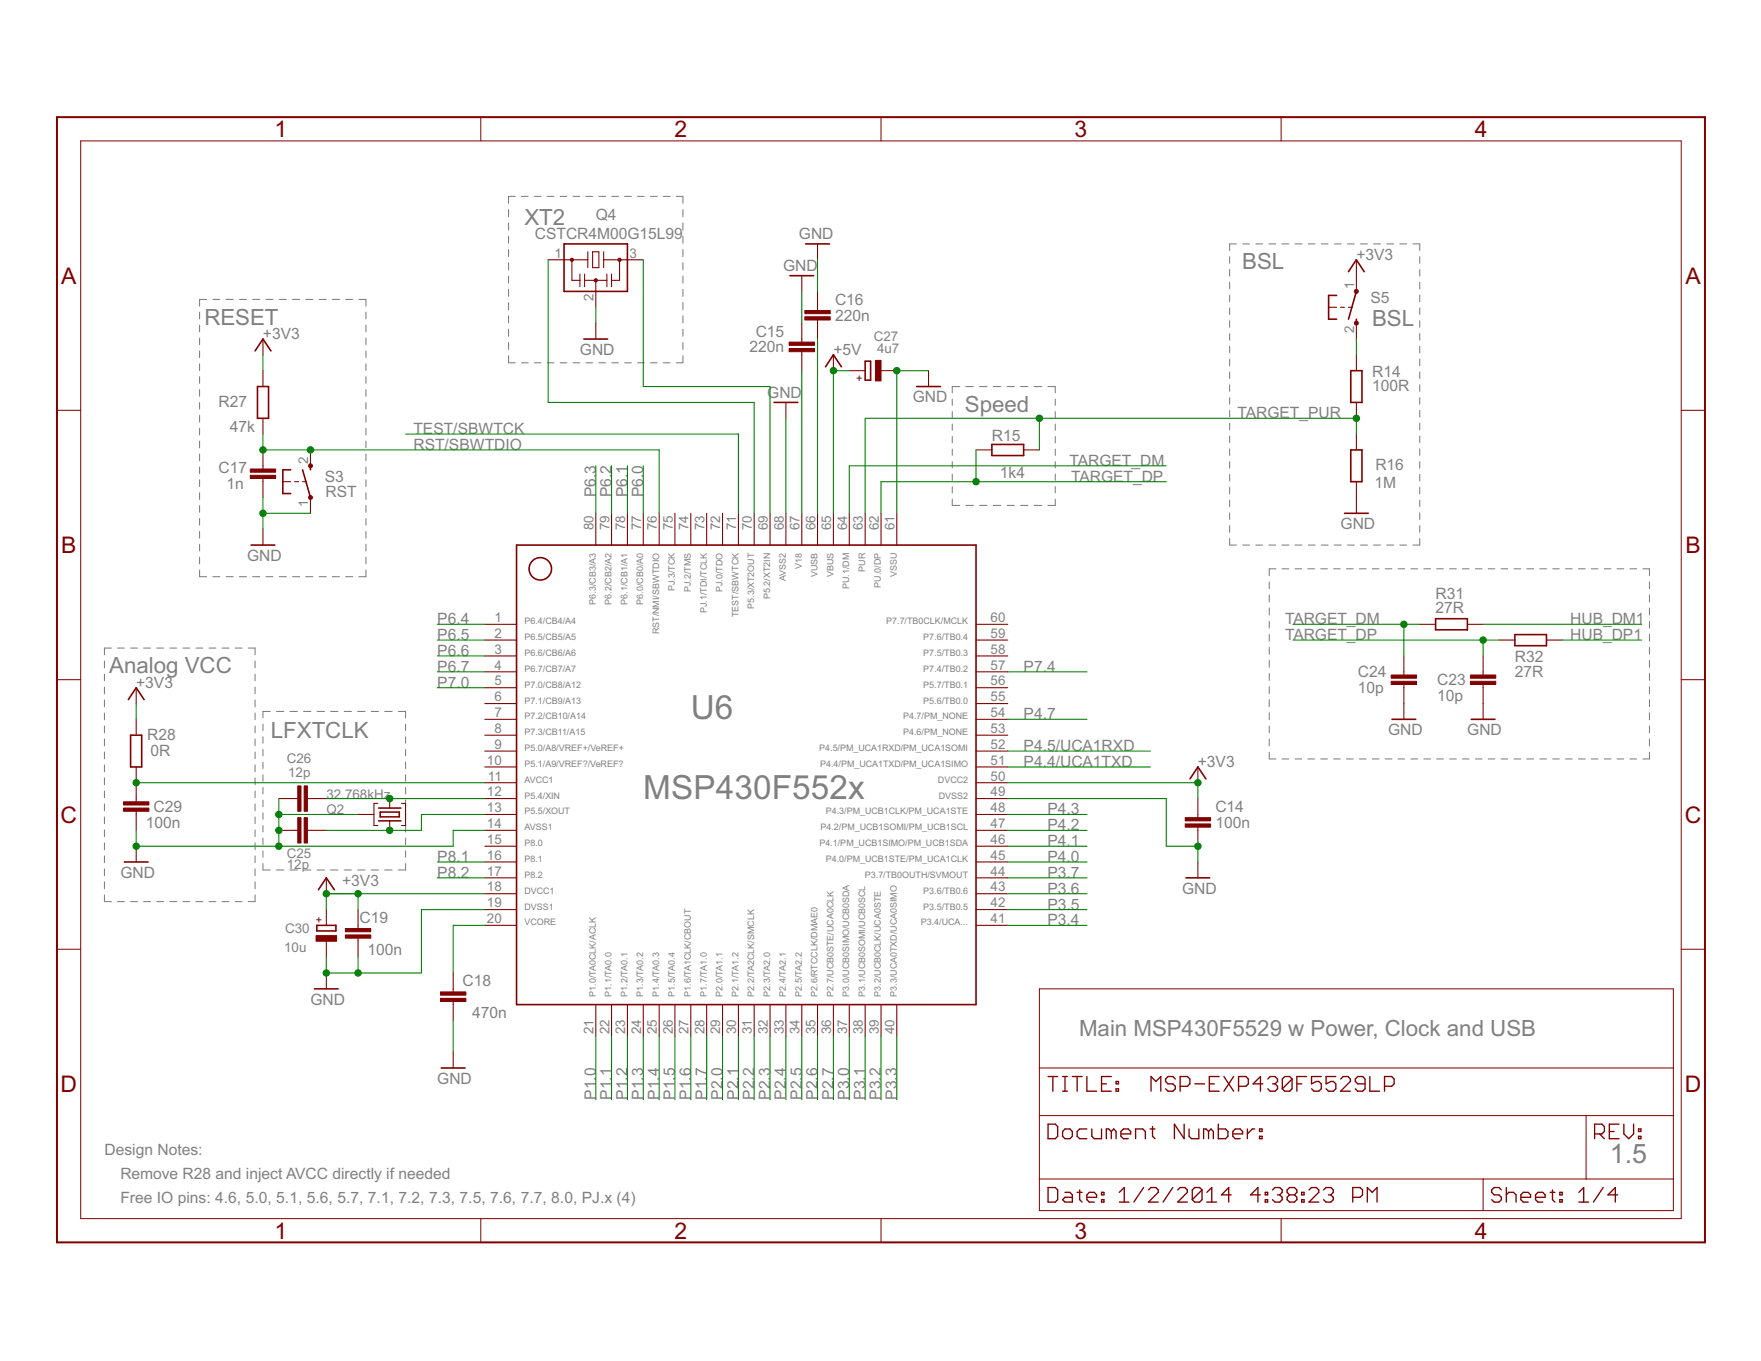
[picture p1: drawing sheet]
<svg xmlns="http://www.w3.org/2000/svg" width="279mm" height="216mm" viewBox="0 0 279 216" stroke-linecap="round" stroke-linejoin="round" font-family="sans-serif">
<defs><g id="words">
<g font-size="5.9" fill="#808080">
<text x="109.6" y="114.1">U6</text>
<text x="102.1" y="126.7">MSP430F552x</text>
</g>
<text font-size="4.7" fill="#808080" x="255.4" y="184.5">1.5</text>
<g font-size="4.1" fill="#800000">
<text x="43.5" y="21.8">1</text>
<text x="107" y="21.8">2</text>
<text x="170.5" y="21.8">3</text>
<text x="234" y="21.8">4</text>
<text x="9.7" y="45">A</text>
<text x="267.4" y="45">A</text>
<text x="9.7" y="87.8">B</text>
<text x="267.4" y="87.8">B</text>
<text x="9.6" y="130.5">C</text>
<text x="267.3" y="130.5">C</text>
<text x="9.6" y="173.2">D</text>
<text x="267.3" y="173.2">D</text>
<text x="43.5" y="196.5">1</text>
<text x="107" y="196.5">2</text>
<text x="170.5" y="196.5">3</text>
<text x="234" y="196.5">4</text>
</g>
<g font-size="4" fill="#808080">
<text x="83.2" y="35.7">XT2</text>
<text x="197.1" y="42.7">BSL</text>
<text x="32.4" y="51.5">RESET</text>
<text x="217.7" y="51.8">BSL</text>
<text x="153.1" y="65.3">Speed</text>
<text x="17.3" y="106.8">Analog VCC</text>
<text x="43" y="117.1">LFXTCLK</text>
<text x="171.2" y="164.4">Main MSP430F5529 w Power, Clock and USB</text>
</g>
<g font-size="2.8" fill="#808080">
<text x="94.5" y="34.9">Q4</text>
<text x="84.9" y="37.9">CSTCR4M00G15L99</text>
<text x="126.8" y="37.9">GND</text>
<text x="215.2" y="41.2">+3V3</text>
<text x="124.2" y="43">GND</text>
<text x="217.5" y="48">S5</text>
<text x="41.7" y="53.8">+3V3</text>
<text x="119.9" y="53.4">C15</text>
<text x="132.5" y="50.9">220n</text>
<text x="132.5" y="48.4">C16</text>
<text x="92" y="56.3">GND</text>
<text x="118.9" y="55.9">220n</text>
<text x="132.2" y="56.3">+5V</text>
<text x="217.7" y="59.8">R14</text>
<text x="34.7" y="64.6">R27</text>
<text x="121.7" y="63.1">GND</text>
<text x="144.8" y="63.8">GND</text>
<text x="217.7" y="62.1">100R</text>
<text x="36.5" y="68.6">47k</text>
<text x="65.6" y="68.9">TEST/SBWTCK</text>
<text x="65.6" y="71.4">RST/SBWTDIO</text>
<text x="157.4" y="69.9">R15</text>
<text x="196.3" y="66.3">TARGET_PUR</text>
<text x="34.7" y="75">C17</text>
<text x="35.9" y="77.5">1n</text>
<text x="51.5" y="76.4">S3</text>
<text x="158.6" y="75.9">1k4</text>
<text x="169.7" y="73.9">TARGET_DM</text>
<text x="169.9" y="76.4">TARGET_DP</text>
<text x="218.1" y="77.4">1M</text>
<text x="218.2" y="74.6">R16</text>
<text x="51.7" y="78.9">RST</text>
<text x="94.5" y="78.9" transform="rotate(-90 94.5 78.9)">P6.3</text>
<text x="97" y="78.9" transform="rotate(-90 97 78.9)">P6.2</text>
<text x="99.5" y="78.9" transform="rotate(-90 99.5 78.9)">P6.1</text>
<text x="102.1" y="78.9" transform="rotate(-90 102.1 78.9)">P6.0</text>
<text x="212.7" y="83.9">GND</text>
<text x="39.2" y="89">GND</text>
<text x="227.8" y="95">R31</text>
<text x="69.4" y="99">P6.4</text>
<text x="69.4" y="101.5">P6.5</text>
<text x="203.9" y="101.5">TARGET_DP</text>
<text x="203.9" y="99">TARGET_DM</text>
<text x="227.8" y="97.3">27R</text>
<text x="249.1" y="99">HUB_DM1</text>
<text x="249.1" y="101.5">HUB_DP1</text>
<text x="69.4" y="104.1">P6.6</text>
<text x="69.4" y="106.6">P6.7</text>
<text x="162.4" y="106.6">P7.4</text>
<text x="215.5" y="107.5">C24</text>
<text x="240.3" y="107.3">27R</text>
<text x="240.3" y="105.1">R32</text>
<text x="21.6" y="109.1">+3V3</text>
<text x="69.4" y="109.1">P7.0</text>
<text x="215.5" y="110">10p</text>
<text x="228" y="111.2">10p</text>
<text x="228" y="108.7">C23</text>
<text x="23.4" y="117.4">R28</text>
<text x="23.9" y="119.9">0R</text>
<text x="162.4" y="114.1">P4.7</text>
<text x="162.4" y="119.1">P4.5/UCA1RXD</text>
<text x="220.2" y="116.6">GND</text>
<text x="232.8" y="116.6">GND</text>
<text x="162.4" y="121.7">P4.4/UCA1TXD</text>
<text x="190.1" y="121.7">+3V3</text>
<text x="23.1" y="131.3">100n</text>
<text x="24.4" y="128.8">C29</text>
<text x="166.2" y="131.7">P4.2</text>
<text x="166.2" y="129.2">P4.3</text>
<text x="192.8" y="131.3">100n</text>
<text x="192.8" y="128.8">C14</text>
<text x="69.4" y="136.7">P8.1</text>
<text x="166.2" y="136.7">P4.0</text>
<text x="166.2" y="134.2">P4.1</text>
<text x="19.1" y="139.3">GND</text>
<text x="54.3" y="140.5">+3V3</text>
<text x="69.4" y="139.3">P8.2</text>
<text x="166.2" y="139.3">P3.7</text>
<text x="166.2" y="141.8">P3.6</text>
<text x="187.5" y="141.8">GND</text>
<text x="57.1" y="146.4">C19</text>
<text x="166.2" y="146.8">P3.4</text>
<text x="166.2" y="144.3">P3.5</text>
<text x="58.3" y="151.5">100n</text>
<text x="49.3" y="159.4">GND</text>
<text x="73.4" y="156.5">C18</text>
<text x="74.9" y="161.5">470n</text>
<text x="69.4" y="171.9">GND</text>
<text x="94.5" y="174.5" transform="rotate(-90 94.5 174.5)">P1.0</text>
<text x="97" y="174.5" transform="rotate(-90 97 174.5)">P1.1</text>
<text x="99.5" y="174.5" transform="rotate(-90 99.5 174.5)">P1.2</text>
<text x="102.1" y="174.5" transform="rotate(-90 102.1 174.5)">P1.3</text>
<text x="104.6" y="174.5" transform="rotate(-90 104.6 174.5)">P1.4</text>
<text x="107.1" y="174.5" transform="rotate(-90 107.1 174.5)">P1.5</text>
<text x="109.6" y="174.5" transform="rotate(-90 109.6 174.5)">P1.6</text>
<text x="112.1" y="174.5" transform="rotate(-90 112.1 174.5)">P1.7</text>
<text x="114.6" y="174.5" transform="rotate(-90 114.6 174.5)">P2.0</text>
<text x="117.1" y="174.5" transform="rotate(-90 117.1 174.5)">P2.1</text>
<text x="119.7" y="174.5" transform="rotate(-90 119.7 174.5)">P2.2</text>
<text x="122.2" y="174.5" transform="rotate(-90 122.2 174.5)">P2.3</text>
<text x="124.7" y="174.5" transform="rotate(-90 124.7 174.5)">P2.4</text>
<text x="127.2" y="174.5" transform="rotate(-90 127.2 174.5)">P2.5</text>
<text x="129.7" y="174.5" transform="rotate(-90 129.7 174.5)">P2.6</text>
<text x="132.2" y="174.5" transform="rotate(-90 132.2 174.5)">P2.7</text>
<text x="134.7" y="174.5" transform="rotate(-90 134.7 174.5)">P3.0</text>
<text x="137.3" y="174.5" transform="rotate(-90 137.3 174.5)">P3.1</text>
<text x="139.8" y="174.5" transform="rotate(-90 139.8 174.5)">P3.2</text>
<text x="142.3" y="174.5" transform="rotate(-90 142.3 174.5)">P3.3</text>
<text x="16.6" y="183.3">Design Notes:</text>
<text x="19.1" y="187">Remove R28 and inject AVCC directly if needed</text>
<text x="19.1" y="190.8">Free IO pins: 4.6, 5.0, 5.1, 5.6, 5.7, 7.1, 7.2, 7.3, 7.5, 7.6, 7.7, 8.0, PJ.x (4)</text>
</g>
<g font-size="2.4" fill="#808080">
<text x="88" y="40.9">1</text>
<text x="99.9" y="40.9">3</text>
<text x="94.2" y="47.8" transform="rotate(-90 94.2 47.8)">2</text>
<text x="214.9" y="45.9" transform="rotate(-90 214.9 45.9)">1</text>
<text x="214.9" y="52.8" transform="rotate(-90 214.9 52.8)">2</text>
<text x="138.6" y="54.1">C27</text>
<text x="139.1" y="56.1">4u7</text>
<text x="48.9" y="73.5" transform="rotate(-90 48.9 73.5)">2</text>
<text x="48.9" y="80.5" transform="rotate(-90 48.9 80.5)">1</text>
<text x="94.2" y="84.1" transform="rotate(-90 94.2 84.1)">80</text>
<text x="96.7" y="84.1" transform="rotate(-90 96.7 84.1)">79</text>
<text x="99.2" y="84.1" transform="rotate(-90 99.2 84.1)">78</text>
<text x="101.7" y="84.1" transform="rotate(-90 101.7 84.1)">77</text>
<text x="104.2" y="84.1" transform="rotate(-90 104.2 84.1)">76</text>
<text x="106.7" y="84.1" transform="rotate(-90 106.7 84.1)">75</text>
<text x="109.3" y="84.1" transform="rotate(-90 109.3 84.1)">74</text>
<text x="111.8" y="84.1" transform="rotate(-90 111.8 84.1)">73</text>
<text x="114.3" y="84.1" transform="rotate(-90 114.3 84.1)">72</text>
<text x="116.8" y="84.1" transform="rotate(-90 116.8 84.1)">71</text>
<text x="119.3" y="84.1" transform="rotate(-90 119.3 84.1)">70</text>
<text x="121.8" y="84.1" transform="rotate(-90 121.8 84.1)">69</text>
<text x="124.3" y="84.1" transform="rotate(-90 124.3 84.1)">68</text>
<text x="126.9" y="84.1" transform="rotate(-90 126.9 84.1)">67</text>
<text x="129.4" y="84.1" transform="rotate(-90 129.4 84.1)">66</text>
<text x="131.9" y="84.1" transform="rotate(-90 131.9 84.1)">65</text>
<text x="134.4" y="84.1" transform="rotate(-90 134.4 84.1)">64</text>
<text x="136.9" y="84.1" transform="rotate(-90 136.9 84.1)">63</text>
<text x="139.4" y="84.1" transform="rotate(-90 139.4 84.1)">62</text>
<text x="141.9" y="84.1" transform="rotate(-90 141.9 84.1)">61</text>
<text x="78.5" y="101.2">2</text>
<text x="78.5" y="98.7">1</text>
<text x="157.2" y="98.7">60</text>
<text x="157.2" y="101.2">59</text>
<text x="78.5" y="106.2">4</text>
<text x="78.5" y="103.7">3</text>
<text x="157.2" y="103.7">58</text>
<text x="157.2" y="106.2">57</text>
<text x="78.5" y="113.8">7</text>
<text x="78.5" y="111.3">6</text>
<text x="78.5" y="108.7">5</text>
<text x="157.2" y="108.7">56</text>
<text x="157.2" y="111.3">55</text>
<text x="157.2" y="113.8">54</text>
<text x="78.5" y="118.8">9</text>
<text x="78.5" y="116.3">8</text>
<text x="157.2" y="116.3">53</text>
<text x="157.2" y="118.8">52</text>
<text x="45.5" y="121">C26</text>
<text x="45.7" y="123.3">12p</text>
<text x="77.3" y="121.3">10</text>
<text x="77.4" y="123.8">11</text>
<text x="157.2" y="121.3">51</text>
<text x="157.2" y="123.8">50</text>
<text x="51.8" y="126.7">32.768kHz</text>
<text x="51.8" y="129.2">Q2</text>
<text x="77.3" y="131.4">14</text>
<text x="77.3" y="128.8">13</text>
<text x="77.3" y="126.3">12</text>
<text x="157.2" y="126.3">49</text>
<text x="157.2" y="128.8">48</text>
<text x="157.2" y="131.4">47</text>
<text x="45.5" y="137.9">12p</text>
<text x="45.5" y="136.1">C25</text>
<text x="77.3" y="136.4">16</text>
<text x="77.3" y="133.9">15</text>
<text x="157.2" y="133.9">46</text>
<text x="157.2" y="136.4">45</text>
<text x="77.3" y="143.9">19</text>
<text x="77.3" y="141.4">18</text>
<text x="77.3" y="138.9">17</text>
<text x="157.2" y="138.9">44</text>
<text x="157.2" y="141.4">43</text>
<text x="157.2" y="143.9">42</text>
<text x="45.2" y="148">C30</text>
<text x="77.3" y="146.4">20</text>
<text x="157.2" y="146.4">41</text>
<text x="45.1" y="151">10u</text>
<text x="94.2" y="164.1" transform="rotate(-90 94.2 164.1)">21</text>
<text x="96.7" y="164.1" transform="rotate(-90 96.7 164.1)">22</text>
<text x="99.2" y="164.1" transform="rotate(-90 99.2 164.1)">23</text>
<text x="101.7" y="164.1" transform="rotate(-90 101.7 164.1)">24</text>
<text x="104.2" y="164.1" transform="rotate(-90 104.2 164.1)">25</text>
<text x="106.7" y="164.1" transform="rotate(-90 106.7 164.1)">26</text>
<text x="109.3" y="164.1" transform="rotate(-90 109.3 164.1)">27</text>
<text x="111.8" y="164.1" transform="rotate(-90 111.8 164.1)">28</text>
<text x="114.3" y="164.1" transform="rotate(-90 114.3 164.1)">29</text>
<text x="116.8" y="164.1" transform="rotate(-90 116.8 164.1)">30</text>
<text x="119.3" y="164.1" transform="rotate(-90 119.3 164.1)">31</text>
<text x="121.8" y="164.1" transform="rotate(-90 121.8 164.1)">32</text>
<text x="124.3" y="164.1" transform="rotate(-90 124.3 164.1)">33</text>
<text x="126.9" y="164.1" transform="rotate(-90 126.9 164.1)">34</text>
<text x="129.4" y="164.1" transform="rotate(-90 129.4 164.1)">35</text>
<text x="131.9" y="164.1" transform="rotate(-90 131.9 164.1)">36</text>
<text x="134.4" y="164.1" transform="rotate(-90 134.4 164.1)">37</text>
<text x="136.9" y="164.1" transform="rotate(-90 136.9 164.1)">38</text>
<text x="139.4" y="164.1" transform="rotate(-90 139.4 164.1)">39</text>
<text x="141.9" y="164.1" transform="rotate(-90 141.9 164.1)">40</text>
</g>
<g font-size="1.9" fill="#800000">
<text x="135.8" y="60.6">+</text>
<text x="51.2" y="146.4" transform="rotate(-90 51.2 146.4)">+</text>
</g>
<g font-size="1.6" fill="#808080">
<text x="94.5" y="95.9" transform="rotate(-90 94.5 95.9)">P6.3/CB3/A3</text>
<text x="97" y="95.9" transform="rotate(-90 97 95.9)">P6.2/CB2/A2</text>
<text x="99.5" y="95.9" transform="rotate(-90 99.5 95.9)">P6.1/CB1/A1</text>
<text x="102.1" y="95.9" transform="rotate(-90 102.1 95.9)">P6.0/CB0/A0</text>
<text x="107.1" y="93.8" transform="rotate(-90 107.1 93.8)">PJ.3/TCK</text>
<text x="109.6" y="94" transform="rotate(-90 109.6 94)">PJ.2/TMS</text>
<text x="114.6" y="94" transform="rotate(-90 114.6 94)">PJ.0/TDO</text>
<text x="122.2" y="95" transform="rotate(-90 122.2 95)">P5.2/XT2IN</text>
<text x="124.7" y="92.2" transform="rotate(-90 124.7 92.2)">AVSS2</text>
<text x="127.2" y="90.2" transform="rotate(-90 127.2 90.2)">V18</text>
<text x="129.7" y="91.6" transform="rotate(-90 129.7 91.6)">VUSB</text>
<text x="132.2" y="91.6" transform="rotate(-90 132.2 91.6)">VBUS</text>
<text x="134.7" y="93.5" transform="rotate(-90 134.7 93.5)">PU.1/DM</text>
<text x="137.3" y="90.7" transform="rotate(-90 137.3 90.7)">PUR</text>
<text x="139.8" y="93.2" transform="rotate(-90 139.8 93.2)">PU.0/DP</text>
<text x="142.3" y="91.6" transform="rotate(-90 142.3 91.6)">VSSU</text>
<text x="83.2" y="99">P6.4/CB4/A4</text>
<text x="83.2" y="101.5">P6.5/CB5/A5</text>
<text x="104.6" y="100.6" transform="rotate(-90 104.6 100.6)">RST/NMI/SBWTDIO</text>
<text x="112.1" y="97.3" transform="rotate(-90 112.1 97.3)">PJ.1/TDI/TCLK</text>
<text x="117.1" y="97.9" transform="rotate(-90 117.1 97.9)">TEST/SBWTCK</text>
<text x="119.7" y="96.6" transform="rotate(-90 119.7 96.6)">P5.3/XT2OUT</text>
<text x="140.6" y="99">P7.7/TB0CLK/MCLK</text>
<text x="146.5" y="101.5">P7.6/TB0.4</text>
<text x="83.2" y="104.1">P6.6/CB6/A6</text>
<text x="83.2" y="106.6">P6.7/CB7/A7</text>
<text x="146.5" y="104.1">P7.5/TB0.3</text>
<text x="146.5" y="106.6">P7.4/TB0.2</text>
<text x="83.2" y="109.1">P7.0/CB8/A12</text>
<text x="83.2" y="111.6">P7.1/CB9/A13</text>
<text x="146.5" y="109.1">P5.7/TB0.1</text>
<text x="146.5" y="111.6">P5.6/TB0.0</text>
<text x="83.2" y="114.1">P7.2/CB10/A14</text>
<text x="83.2" y="116.6">P7.3/CB11/A15</text>
<text x="83.2" y="119.1">P5.0/A8/VREF+/VeREF+</text>
<text x="130" y="119.1">P4.5/PM_UCA1RXD/PM_UCA1SOMI</text>
<text x="143.3" y="114.1">P4.7/PM_NONE</text>
<text x="143.3" y="116.6">P4.6/PM_NONE</text>
<text x="83.2" y="121.7">P5.1/A9/VREF?/VeREF?</text>
<text x="83.2" y="124.2">AVCC1</text>
<text x="130.1" y="121.7">P4.4/PM_UCA1TXD/PM_UCA1SIMO</text>
<text x="148.8" y="124.2">DVCC2</text>
<text x="83.2" y="126.7">P5.4/XIN</text>
<text x="83.2" y="129.2">P5.5/XOUT</text>
<text x="83.2" y="131.7">AVSS1</text>
<text x="130.2" y="131.7">P4.2/PM_UCB1SOMI/PM_UCB1SCL</text>
<text x="131" y="129.2">P4.3/PM_UCB1CLK/PM_UCA1STE</text>
<text x="148.9" y="126.7">DVSS2</text>
<text x="83.2" y="134.2">P8.0</text>
<text x="83.2" y="136.7">P8.1</text>
<text x="130" y="134.2">P4.1/PM_UCB1SIMO/PM_UCB1SDA</text>
<text x="131" y="136.7">P4.0/PM_UCB1STE/PM_UCA1CLK</text>
<text x="83.2" y="139.3">P8.2</text>
<text x="83.2" y="141.8">DVCC1</text>
<text x="137.2" y="139.3">P3.7/TB0OUTH/SVMOUT</text>
<text x="146.5" y="141.8">P3.6/TB0.6</text>
<text x="83.2" y="144.3">DVSS1</text>
<text x="83.2" y="146.8">VCORE</text>
<text x="146.1" y="146.8">P3.4/UCA...</text>
<text x="146.5" y="144.3">P3.5/TB0.5</text>
<text x="94.5" y="158.1" transform="rotate(-90 94.5 158.1)">P1.0/TA0CLK/ACLK</text>
<text x="97" y="158.1" transform="rotate(-90 97 158.1)">P1.1/TA0.0</text>
<text x="99.5" y="158.1" transform="rotate(-90 99.5 158.1)">P1.2/TA0.1</text>
<text x="102.1" y="158.1" transform="rotate(-90 102.1 158.1)">P1.3/TA0.2</text>
<text x="104.6" y="158.1" transform="rotate(-90 104.6 158.1)">P1.4/TA0.3</text>
<text x="107.1" y="158.1" transform="rotate(-90 107.1 158.1)">P1.5/TA0.4</text>
<text x="109.6" y="158.1" transform="rotate(-90 109.6 158.1)">P1.6/TA1CLK/CBOUT</text>
<text x="112.1" y="158.1" transform="rotate(-90 112.1 158.1)">P1.7/TA1.0</text>
<text x="114.6" y="158.1" transform="rotate(-90 114.6 158.1)">P2.0/TA1.1</text>
<text x="117.1" y="158.1" transform="rotate(-90 117.1 158.1)">P2.1/TA1.2</text>
<text x="119.7" y="158.1" transform="rotate(-90 119.7 158.1)">P2.2/TA2CLK/SMCLK</text>
<text x="122.2" y="158.1" transform="rotate(-90 122.2 158.1)">P2.3/TA2.0</text>
<text x="124.7" y="158.1" transform="rotate(-90 124.7 158.1)">P2.4/TA2.1</text>
<text x="127.2" y="158.1" transform="rotate(-90 127.2 158.1)">P2.5/TA2.2</text>
<text x="129.7" y="158.1" transform="rotate(-90 129.7 158.1)">P2.6/RTCCLK/DMAE0</text>
<text x="132.2" y="158.1" transform="rotate(-90 132.2 158.1)">P2.7/UCB0STE/UCA0CLK</text>
<text x="134.7" y="158.1" transform="rotate(-90 134.7 158.1)">P3.0/UCB0SIMO/UCB0SDA</text>
<text x="137.3" y="158.1" transform="rotate(-90 137.3 158.1)">P3.1/UCB0SOMI/UCB0SCL</text>
<text x="139.8" y="158.1" transform="rotate(-90 139.8 158.1)">P3.2/UCB0CLK/UCA0STE</text>
<text x="142.3" y="158.1" transform="rotate(-90 142.3 158.1)">P3.3/UCA0TXD/UCA0SIMO</text>
</g>
</g></defs>
<g fill="none" stroke="#808080" stroke-width=".17">
<path d="M80.7 33.3v1.1M80.7 35.4v1.1M80.7 37.5v1.1M80.7 39.6v1.1M81.7 31.2h-1v1.1M82.7 31.2h1.1M84.8 31.2h1M86.8 31.2h1.1M88.9 31.2h1M90.9 31.2h1.1M93 31.2h1M95 31.2h1.1"/>
<path d="M97.1 31.2h1M99.1 31.2h1.1M101.2 31.2h1M103.2 31.2h1.1M105.2 31.2h1.1M107.3 31.2h1.1v1.1M108.4 33.3v1.1M108.4 35.4v1.1M108.4 37.5v1.1M108.4 39.6v1.1M196.2 38.7h-1.1v1M197.2 38.7h1"/>
<path d="M199.2 38.7h1.1M201.3 38.7h1.1M203.4 38.7h1.1M205.5 38.7h1.1M207.6 38.7h1M209.6 38.7h1.1M211.7 38.7h1.1M213.8 38.7h1.1M215.9 38.7h1.1M217.9 38.7h1.1M220 38.7h1.1M222.1 38.7h1.1"/>
<path d="M224.2 38.7h1.1v1M31.7 49.5v1.1M31.7 51.6v1M31.7 53.6v1.1M31.7 55.7v1M31.7 57.7v1.1M31.7 59.8v1M32.8 47.5h-1.1v1.1M33.8 47.5h1.1M35.9 47.5h1.1M38 47.5h1.1M40.1 47.5h1.1"/>
<path d="M42.2 47.5h1.1M44.3 47.5h1.1M46.4 47.5h1.1M48.5 47.5h1.1M50.6 47.5h1.2M52.7 47.5h1.1M54.8 47.5h1.2M56.9 47.5h1.2v1.1M58.1 49.5v1.1M58.1 51.6v1M58.1 53.6v1.1M58.1 55.7v1"/>
<path d="M58.1 57.7v1.1M58.1 59.8v1M80.7 41.7v1.1M80.7 43.8v1.1M80.7 45.9v1.1M80.7 48v1.1M80.7 50.1v1.1M80.7 52.2v1.1M80.7 54.3v1.1M80.7 56.4v1.2h1M82.7 57.6h1.1M84.8 57.6h1"/>
<path d="M86.8 57.6h1.1M88.9 57.6h1M90.9 57.6h1.1M93 57.6h1M95 57.6h1.1M97.1 57.6h1M99.1 57.6h1.1M101.2 57.6h1M103.2 57.6h1.1M105.2 57.6h1.1M108.4 56.4v1.2h-1.1M108.4 41.7v1.1"/>
<path d="M108.4 43.8v1.1M108.4 45.9v1.1M108.4 48v1.1M108.4 50.1v1.1M108.4 52.2v1.1M108.4 54.3v1.1M195.1 40.7v1.1M195.1 42.8v1M195.1 44.8v1M195.1 46.8v1.1M195.1 48.9v1M195.1 50.9v1"/>
<path d="M195.1 52.9v1.1M195.1 54.9v1.1M195.1 57v1M195.1 59v1M225.3 40.7v1.1M225.3 42.8v1M225.3 44.8v1M225.3 46.8v1.1M225.3 48.9v1M225.3 50.9v1M225.3 52.9v1.1M225.3 54.9v1.1"/>
<path d="M225.3 57v1M225.3 59v1M31.7 61.8v1.1M31.7 63.9v1M31.7 65.9v1.1M31.7 67.9v1.1M31.7 70v1M31.7 72v1.1M31.7 74.1v1M31.7 76.1v1.1M31.7 78.2v1M58.1 61.8v1.1"/>
<path d="M58.1 63.9v1M58.1 65.9v1.1M58.1 67.9v1.1M58.1 70v1M58.1 72v1.1M58.1 74.1v1M58.1 76.1v1.1M58.1 78.2v1M151.1 63.3v1M151.1 65.3v1M151.1 67.3v1M151.1 69.3v1"/>
<path d="M151.1 71.2v1M151.1 73.2v1M151.1 75.2v1M151.1 77.2v1M151.1 79.2v1h1.2M152.3 61.3h-1.2v1M153.2 61.3h1.2M155.4 61.3h1.2M157.6 61.3h1.2M159.8 61.3h1.1M161.9 61.3h1.2M164.1 61.3h1.2"/>
<path d="M166.3 61.3h1.1v1M167.4 79.2v1h-1.1M167.4 63.3v1M167.4 65.3v1M167.4 67.3v1M167.4 69.3v1M167.4 71.2v1M167.4 73.2v1M167.4 75.2v1M167.4 77.2v1M195.1 61v1.1M195.1 63.1v1"/>
<path d="M195.1 65.1v1M195.1 67.1v1.1M195.1 69.2v1M195.1 71.2v1M195.1 73.2v1.1M195.1 75.3v1M195.1 77.3v1M195.1 79.3v1.1M225.3 61v1.1M225.3 63.1v1M225.3 65.1v1M225.3 67.1v1.1"/>
<path d="M225.3 69.2v1M225.3 71.2v1M225.3 73.2v1.1M225.3 75.3v1M225.3 77.3v1M225.3 79.3v1.1M31.7 80.2v1.1M31.7 82.3v1M31.7 84.3v1.1M31.7 86.3v1.1M31.7 88.4v1.1M31.7 90.4v1.1h1.1"/>
<path d="M33.8 91.5h1.1M35.9 91.5h1.1M38 91.5h1.1M40.1 91.5h1.1M42.2 91.5h1.1M44.3 91.5h1.1M46.4 91.5h1.1M48.5 91.5h1.1M50.6 91.5h1.2M52.7 91.5h1.1M54.8 91.5h1.2M58.1 80.2v1.1"/>
<path d="M58.1 82.3v1M58.1 84.3v1.1M58.1 86.3v1.1M58.1 88.4v1.1M58.1 90.4v1.1h-1.2M153.2 80.2h1.2M155.4 80.2h1.2M157.6 80.2h1.2M159.8 80.2h1.1M161.9 80.2h1.2M164.1 80.2h1.2M195.1 85.4v1.1h1.1"/>
<path d="M195.1 81.4v1M195.1 83.4v1M197.2 86.5h1M199.2 86.5h1.1M201.3 86.5h1.1M201.4 92.3v1.1M201.4 94.4v1.1M201.4 96.5v1.1M201.4 98.6v1M202.4 90.2h-1v1.1M203.4 86.5h1.1M203.4 90.2h1.1"/>
<path d="M205.5 90.2h1M205.5 86.5h1.1M207.5 90.2h1.1M207.6 86.5h1M209.5 90.2h1.1M209.6 86.5h1.1M211.6 90.2h1M211.7 86.5h1.1M213.6 90.2h1.1M213.8 86.5h1.1M215.7 90.2h1M215.9 86.5h1.1"/>
<path d="M217.7 90.2h1.1M217.9 86.5h1.1M219.8 90.2h1M220 86.5h1.1M221.8 90.2h1.1M222.1 86.5h1.1M223.9 90.2h1M225.3 81.4v1M225.3 83.4v1M225.3 85.4v1.1h-1.1M225.9 90.2h1.1M227.9 90.2h1.1"/>
<path d="M230 90.2h1.1M232 90.2h1.1M234.1 90.2h1M236.1 90.2h1.1M238.2 90.2h1M240.2 90.2h1.1M242.3 90.2h1M244.3 90.2h1.1M246.4 90.2h1M248.4 90.2h1M250.4 90.2h1.1M252.5 90.2h1"/>
<path d="M254.5 90.2h1.1M256.6 90.2h1M258.6 90.2h1.1M260.7 90.2h1v1.1M261.7 92.3v1.1M261.7 94.4v1.1M261.7 96.5v1.1M261.7 98.6v1M16.6 104.9v1M16.6 106.9v1.1M16.6 109v1.1M16.6 111v1.1"/>
<path d="M16.6 113.1v1.1M16.6 115.2v1M16.6 117.2v1.1M16.6 119.3v1.1M17.7 102.8h-1.1v1.1M18.6 102.8h1.1M20.7 102.8h1.1M22.8 102.8h1.1M24.9 102.8h1.1M26.9 102.8h1.1M29 102.8h1.1M31.1 102.8h1.1"/>
<path d="M33.2 102.8h1M35.2 102.8h1.1M37.3 102.8h1.1M39.4 102.8h1.1v1.1M40.5 104.9v1M40.5 106.9v1.1M40.5 109v1.1M40.5 111v1.1M40.5 113.1v1.1M40.5 115.2v1M40.5 117.2v1.1M40.5 119.3v1.1"/>
<path d="M41.7 114.9v1M41.7 116.9v1M41.7 118.9v1M42.9 112.9h-1.2v1M43.9 112.9h1.1M46 112.9h1.2M48.2 112.9h1.1M50.3 112.9h1.2M52.5 112.9h1.1M54.6 112.9h1.2M56.7 112.9h1.2M58.9 112.9h1.1"/>
<path d="M61 112.9h1.2M63.2 112.9h1.1v1M64.3 114.9v1M64.3 116.9v1M64.3 118.9v1M201.4 119.3v1.1h1M201.4 100.6v1.1M201.4 102.7v1.1M201.4 104.8v1.1M201.4 106.8v1.1M201.4 108.9v1.1M201.4 111v1.1"/>
<path d="M201.4 113.1v1.1M201.4 115.2v1M201.4 117.2v1.1M261.7 100.6v1.1M261.7 102.7v1.1M261.7 104.8v1.1M261.7 106.8v1.1M261.7 108.9v1.1M261.7 111v1.1M261.7 113.1v1.1M261.7 115.2v1M261.7 117.2v1.1"/>
<path d="M261.7 119.3v1.1h-1M16.6 121.3v1.1M16.6 123.4v1.1M16.6 125.5v1M16.6 127.5v1.1M16.6 129.6v1.1M16.6 131.7v1M16.6 133.7v1.1M16.6 135.8v1M16.6 137.8v1.1M16.6 139.9v1.1M40.5 121.3v1.1"/>
<path d="M40.5 123.4v1.1M40.5 125.5v1M40.5 127.5v1.1M40.5 129.6v1.1M40.5 131.7v1M40.5 133.7v1.1M40.5 135.8v1M40.5 137.8v1.1M40.5 139.9v1.1M41.7 137v1h1.2M41.7 120.9v1M41.7 122.9v1"/>
<path d="M41.7 124.9v1M41.7 126.9v1.1M41.7 128.9v1.1M41.7 131v1M41.7 133v1M41.7 135v1M43.9 138h1.1M46 138h1.2M48.2 138h1.1M50.3 138h1.2M52.5 138h1.1M54.6 138h1.2"/>
<path d="M56.7 138h1.2M58.9 138h1.1M61 138h1.2M64.3 120.9v1M64.3 122.9v1M64.3 124.9v1M64.3 126.9v1.1M64.3 128.9v1.1M64.3 131v1M64.3 133v1M64.3 135v1M64.3 137v1h-1.1"/>
<path d="M203.4 120.4h1.1M205.5 120.4h1M207.5 120.4h1.1M209.5 120.4h1.1M211.6 120.4h1M213.6 120.4h1.1M215.7 120.4h1M217.7 120.4h1.1M219.8 120.4h1M221.8 120.4h1.1M223.9 120.4h1M225.9 120.4h1.1"/>
<path d="M227.9 120.4h1.1M230 120.4h1.1M232 120.4h1.1M234.1 120.4h1M236.1 120.4h1.1M238.2 120.4h1M240.2 120.4h1.1M242.3 120.4h1M244.3 120.4h1.1M246.4 120.4h1M248.4 120.4h1M250.4 120.4h1.1"/>
<path d="M252.5 120.4h1M254.5 120.4h1.1M256.6 120.4h1M258.6 120.4h1.1M16.6 142v1h1.1M18.6 143h1.1M20.7 143h1.1M22.8 143h1.1M24.9 143h1.1M26.9 143h1.1M29 143h1.1M31.1 143h1.1"/>
<path d="M33.2 143h1M35.2 143h1.1M37.3 143h1.1M40.5 142v1h-1.1"/>
</g>
<g fill="none" stroke="#800000" stroke-width=".17">
<path d="M93.3 39.9v2.6M94 39.9h1v2.6h-1zM95.8 39.9v2.6M129.7 38.7v2.5M41.7 53.8v2.5M41.7 58.8v2.5M87 41.2h6.3M90.7 41.2v3.3h1.3M92 43.5v2M92.8 44.5h3.5M92.8 43.5v2M94.5 44.5v4.2"/>
<path d="M94.5 51.3v2.5M95.8 41.2h6.3M96.3 43.5v2M97 43.5v2M98.3 41.2v3.3h-1.3M127.2 43.7v2.5M127.2 51.3v3M127.2 55.8v3M129.7 46.2v3.1M129.7 50.8v3M132.2 56.3v2.5M134.7 58.8h2.6"/>
<path d="M139.8 58.8h2.5M147.3 58.8v2.5M210.8 48.7h1.3M212.7 48.7h.6M214 48.7h.6M215.2 41.2v5M215.2 51.3v2.5M215.2 56.3v2.5M41.7 66.4v2.5M41.7 71.4v3M41.7 75.9v3M44.9 76.4h1.2"/>
<path d="M46.8 76.4h.6M48 76.4h.6M49.3 71.4v2.5M49.3 78.9v2.5M124.7 63.8v2.6M154.9 71.4h2.5M162.4 71.4h2.5M215.2 63.8v2.6M215.2 68.9v2.5M215.2 76.4v5M41.7 83.9v2.6M76.9 99h5.1"/>
<path d="M94.5 81.4v5.1M97 81.4v5.1M99.5 81.4v5.1M102.1 81.4v5.1M104.6 81.4v5.1M107.1 81.4v5.1M109.6 81.4v5.1M112.1 81.4v5.1M114.6 81.4v5.1M117.2 81.4v5.1M119.7 81.4v5.1M122.2 81.4v5.1"/>
<path d="M124.7 81.4v5.1M127.2 81.4v5.1M129.7 81.4v5.1M132.2 81.4v5.1M134.7 81.4v5.1M137.3 81.4v5.1M139.8 81.4v5.1M142.3 81.4v5.1M154.9 99h5M225.3 99h2.5M232.8 99h2.5M21.6 109.1v2.5"/>
<path d="M21.6 114.1v2.5M76.9 101.5h5.1M76.9 104.1h5.1M76.9 106.6h5.1M76.9 109.1h5.1M76.9 111.6h5.1M76.9 114.1h5.1M76.9 116.6h5.1M76.9 119.1h5.1M154.9 101.5h5M154.9 104.1h5M154.9 106.6h5"/>
<path d="M154.9 109.1h5M154.9 111.6h5M154.9 114.1h5M154.9 116.6h5M154.9 119.1h5M222.7 104.1v3M222.7 108.6v5.5M235.3 104.1v3M235.3 108.6v5.5M237.8 101.5h2.5M245.4 101.5h2.5M21.6 121.7v5.5"/>
<path d="M21.6 128.7v3M21.6 134.2v2.5M44.2 131.7h3M44.2 126.7h3M48.8 131.7h3M48.8 126.7h3M51.8 139.3v2.5M56.8 129.2h2.5M59.9 127.4h-.6v3.6h.6M61.8 126.7v1.5M61.8 130.2v1.5M63.7 127.4h.6v3.6h-.6"/>
<path d="M76.9 131.7h5.1M76.9 126.7h5.1M76.9 121.7h5.1M76.9 124.2h5.1M76.9 129.2h5.1M76.9 134.2h5.1M76.9 136.7h5.1M76.9 139.3h5.1M154.9 131.7h5M154.9 126.7h5M154.9 121.7h5M154.9 124.2h5"/>
<path d="M154.9 129.2h5M154.9 134.2h5M154.9 136.7h5M154.9 139.3h5M190.1 121.7v2.5M190.1 126.7v3M190.1 131.2v3M190.1 136.7v2.6M51.8 144.3v2.5M51.8 149.3v2.5M51.8 154.3v2.6M56.8 144.3v3"/>
<path d="M56.8 148.8v3M71.9 154.3v3.1M71.9 158.9v3M76.9 141.8h5.1M76.9 144.3h5.1M76.9 146.8h5.1M94.5 159.4v5M97 159.4v5M99.5 159.4v5M102.1 159.4v5M104.6 159.4v5M107.1 159.4v5"/>
<path d="M109.6 159.4v5M112.1 159.4v5M114.6 159.4v5M117.2 159.4v5M119.7 159.4v5M122.2 159.4v5M124.7 159.4v5M127.2 159.4v5M129.7 159.4v5M132.2 159.4v5M134.7 159.4v5M137.3 159.4v5"/>
<path d="M139.8 159.4v5M142.3 159.4v5M154.9 141.8h5M154.9 144.3h5M154.9 146.8h5M71.9 166.9v2.5"/>
</g>
<g fill="#800000" stroke="#800000" stroke-width=".16">
<path d="M188 130.7h4.1v.5h-4.1z"/>
<path d="M188 129.7h4.1v.5h-4.1z"/>
<path d="M125.2 54.3h4v.5h-4z"/>
<path d="M125.2 55.3h4v.5h-4z"/>
<path d="M127.7 49.3h4v.5h-4z"/>
<path d="M127.7 50.2h4v.6h-4z"/>
<path d="M39.7 75.4h4v.5h-4z"/>
<path d="M39.7 74.4h4v.5h-4z"/>
<path d="M69.9 157.4h4v.5h-4z"/>
<path d="M69.9 158.4h4v.5h-4z"/>
<path d="M54.8 147.3h4v.5h-4z"/>
<path d="M54.8 148.3h4v.5h-4z"/>
<path d="M48.3 129.7h.5v4h-.5z"/>
<path d="M47.2 129.7h.6v4h-.6z"/>
<path d="M48.3 124.7h.5v4h-.5z"/>
<path d="M47.2 124.7h.6v4h-.6z"/>
<path d="M19.6 128.2h4v.5h-4z"/>
<path d="M19.6 127.2h4v.5h-4z"/>
<path d="M50.1 148.4h3.3v.9h-3.3z"/>
<path d="M138.9 57.2h.9v3.2h-.9z"/>
<path d="M233.3 108.1h4v.5h-4z"/>
<path d="M233.3 107.1h4v.5h-4z"/>
<path d="M220.7 108.1h4v.5h-4z"/>
<path d="M220.7 107.1h4v.5h-4z"/>
</g>
<g fill="none" stroke="#800000" stroke-width=".25">
<path d="M89.5 38.7h10v7.5h-10zM127.8 38.7h3.8M40.5 55.7l1.2-1.9 1.3 1.9M92.6 53.8h3.8M125.3 43.7h3.8M131 58.2l1.2-1.9 1.3 1.9M137.3 57.3h.8v3h-.8zM212.1 46.9h-1.3v3.7h1.3M214 43.1l1.2-1.9 1.3 1.9M214.3 58.8h1.8v5h-1.8zM215.2 50.6v.7M215.2 46.2l-1.2 4.4"/>
<path d="M40.9 61.3h1.7v5.1h-1.7zM46.1 74.5h-1.2v3.8h1.2M48 74.5l1.3 4.4M49.3 73.9v.6M122.8 63.8h3.8M145.4 61.3h3.8M157.4 70.5h5v1.8h-5zM214.3 71.4h1.8v5h-1.8zM39.8 86.5h3.8M82 86.5h72.9v72.9h-72.9zM213.3 81.4h3.8M227.8 98.1h5v1.8h-5z"/>
<path d="M20.4 111l1.2-1.9 1.3 1.9M20.7 116.6h1.8v5.1h-1.8zM220.9 114.1h3.7M233.4 114.1h3.8M240.3 100.7h5.1v1.7h-5.1zM19.7 136.7h3.8M60.1 128.2h3.5M60.1 130.2h3.5M60.3 128.8h3.1v.8h-3.1zM188.2 139.3h3.7M188.8 123.5l1.3-1.8 1.2 1.8M49.9 156.9h3.8"/>
<path d="M50.3 146.8h3v.9h-3zM50.5 141.1l1.3-1.8 1.2 1.8M70 169.4h3.8"/>
<circle cx="85.7" cy="90.2" r="1.78"/>
</g>
<g fill="#800000" stroke="#800000" stroke-width=".16">
<circle cx="49.3" cy="78.9" r=".32"/>
<circle cx="49.3" cy="73.9" r=".33"/>
<circle cx="215.2" cy="46.2" r=".32"/>
<circle cx="215.2" cy="51.3" r=".33"/>
<circle cx="90.7" cy="41.2" r=".25"/>
<circle cx="98.3" cy="41.2" r=".25"/>
<circle cx="94.5" cy="44.5" r=".25"/>
</g>
<path d="M9 18.6h261.5v178.5h-261.5z" fill="none" stroke="#800000" stroke-width=".32"/>
<g fill="none" stroke="#800000" stroke-width=".16">
<path d="M76.3 18.6v3.8M139.8 18.6v3.8M203.3 18.6v3.8M12.8 22.4h253.9v170.9h-253.9zM9 65.1h3.8M266.7 65.1h3.8M9 107.8h3.8M266.7 107.8h3.8M9 150.6h3.8M164.9 156.9h100.6v35.1h-100.6zM266.7 150.6h3.8M164.9 177h100.6"/>
<path d="M164.9 169.4h100.6M251.7 177v10M76.3 193.3v3.8M139.8 193.3v3.8M164.9 187h100.6M203.3 193.3v3.8M235.3 187v5"/>
</g>
<g fill="none" stroke="#800000" stroke-width=".21">
<path d="M166.3 178.3h1.1l.4 .4v1.6l-.4 .3h-1.1zM166.3 170.8h1.5M167 170.8v2.3M168.6 170.8h.8M168.6 173.1h.8M169 179.1h.8l.3 .4v.8l-.3 .3h-.8l-.4-.3v-.8zM169 170.8v2.3M170.1 170.8h1.6M170.9 170.8v2.3M172.4 170.8v2.3h1.6M172.4 179.1h-1.1l-.4 .4v.8l.4 .3h1.1M173.2 179.1v1.2l.4 .3h1.2v-1.5"/>
<path d="M174.8 171.9h.7M176.3 170.8h-1.5v2.3h1.5M176.3 179.5l-.4-.4h-.4v1.5M176.3 179.5l.4-.4 .4 .4v1.1M176.3 179.5v1.1M177.1 172.7h.4v.4h-.4zM177.1 171.6h.4v.3h-.4zM177.8 179.9h1.6v-.4l-.4-.4h-.8l-.4 .4v.8l.4 .3h.8M182.5 179.1h.8M182.6 173.1v-2.3l.8 .8 .8-.8v2.3M182.9 178.7v1.6l.4 .3M186.5 171.2l-.4-.4h-.8l-.4 .4v.4l.4 .3h.8l.4 .4v.4l-.4 .4h-.8l-.4-.4"/>
<path d="M187.2 172.3h1.2l.4-.4v-.7l-.4-.4h-1.2v2.3M187.9 178.3v2.3l-1.6-2.3v2.3M188.7 179.1v1.2l.3 .3h1.2v-1.5M189.6 171.9h1.5M191.7 179.5l-.4-.4h-.3v1.5M191.7 179.5v1.1M191.7 179.5l.4-.4 .4 .4v1.1M191.9 171.9h.8M193.3 178.3v2.3h1.1l.4-.3v-.8l-.4-.4h-1.1M193.4 170.8h-1.5v2.3h1.5M194.2 170.8l1.5 2.3M195.6 179.9h1.5v-.4l-.3-.4h-.8l-.4 .4v.8l.4 .3h.8"/>
<path d="M195.7 170.8l-1.5 2.3M196.5 172.3h1.2l.4-.4v-.7l-.4-.4h-1.2v2.3M197.9 179.1v1.5M199.1 179.1h-.4l-.8 .8M199.8 179.1h.4v.4h-.4zM200.4 171.9h-1.6l1.2-1.1v2.3M201.1 171.2l.4-.4h.8l.4 .4v.4l-.4 .3M201.9 171.9h.4M202.3 171.9l.4 .4v.4l-.4 .4h-.8l-.4-.4M205 171.2l-.4-.4h-.8l-.3 .4v1.5M205 171.2v1.5l-.4 .4h-.8l-.3-.4M205 171.2l-1.5 1.5"/>
<path d="M205.8 171.9h.7M207.3 170.8h-1.5v2.3M209.6 170.8h-1.5v1.1l.8-.3h.3l.4 .3v.8l-.4 .4h-.7l-.4-.4M211.9 170.8h-1.5v1.1l.8-.3h.4l.3 .3v.8l-.3 .4h-.8l-.4-.4M212.7 171.2l.4-.4h.8l.3 .4v.4l-1.5 1.5h1.5M216.6 171.9h-1.2l-.4-.3v-.4l.4-.4h.8l.4 .4v1.5l-.4 .4h-.8l-.4-.4M217.3 170.8v2.3h1.6M219.7 172.3h1.1l.4-.4v-.7l-.4-.4h-1.1v2.3M253 179.9h1.2l.4-.4v-.8l-.4-.4h-1.2v2.3M253.8 179.9l.8 .7M255.3 179.5h.8M256.9 178.3h-1.6v2.3h1.6"/>
<path d="M257.6 178.3v1.6l.8 .7 .8-.7v-1.6M260 179.1h.3v.4h-.3zM166.3 188.4h1.1l.4 .4v1.5l-.4 .4h-1.1zM169 189.1h.8l.3 .4v1.2h-1.1l-.4-.4 .4-.4h1.1M170.9 189.1h.8M171.3 188.8v1.5l.4 .4M172.4 189.9h1.6v-.4l-.4-.4h-.8l-.4 .4v.8l.4 .4h.8M174.8 190.3h.4v.4h-.4zM174.8 189.1h.4v.4h-.4zM177.6 190.7h1.5M177.6 189.1l.8-.7v2.3M180.2 180.6v-1.5h1.1l.4 .4v1.1"/>
<path d="M181.4 188.4l-1.5 2.3M182.2 188.8l.4-.4h.8l.4 .4v.3l-1.6 1.6h1.6M186.1 188.4l-1.6 2.3M186.9 188.8l.3-.4h.8l.4 .4v.3l-1.5 1.6h1.5M190.7 188.8v1.5l-.4 .4h-.8l-.3-.4M190.7 188.8l-.4-.4h-.8l-.3 .4v1.5M190.7 188.8l-1.5 1.5M191.5 190.7h1.5M191.5 189.1l.8-.7v2.3M195.3 189.5h-1.5l1.1-1.1v2.3M199.8 180.3h.4v.3h-.4zM200 189.5h-1.6l1.2-1.1v2.3"/>
<path d="M200.7 190.3h.4v.4h-.4zM200.7 189.1h.4v.4h-.4zM201.9 188.8l.4-.4h.8l.3 .4v.3l-.3 .4M202.7 189.5h.4M203.1 189.5l.3 .4v.4l-.3 .4h-.8l-.4-.4M204.6 189.5l-.4 .4v.4l.4 .4h.8l.4-.4v-.4l-.4-.4M204.6 189.5l-.4-.4v-.3l.4-.4h.8l.4 .4v.3l-.4 .4M204.6 189.5h.8M206.5 190.3h.4v.4h-.4zM206.5 189.1h.4v.4h-.4zM207.7 188.8l.4-.4h.8l.3 .4v.3l-1.5 1.6h1.5M210 188.8l.4-.4h.8l.3 .4v.3l-.3 .4"/>
<path d="M210.8 189.5h.4M211.2 189.5l.3 .4v.4l-.3 .4h-.8l-.4-.4M214.6 189.9h1.2l.4-.4v-.7l-.4-.4h-1.2v2.3M216.9 190.7v-2.3l.8 .7 .8-.7v2.3M238.2 188.8l-.4-.4h-.7l-.4 .4v.3l.4 .4h.7l.4 .4v.4l-.4 .4h-.7l-.4-.4M239 189.5l.4-.4h.7l.4 .4v1.2M239 188.4v2.3M241.3 189.9h1.5v-.4l-.3-.4h-.8l-.4 .4v.8l.4 .4h.8M243.6 189.9h1.6v-.4l-.4-.4h-.8l-.4 .4v.8l.4 .4h.8M245.9 189.1h.8M246.3 188.8v1.5l.4 .4M247.5 190.3h.4v.4h-.4z"/>
<path d="M247.5 189.1h.4v.4h-.4zM250.5 190.7h1.6M250.5 189.1l.8-.7v2.3M254.4 188.4l-1.6 2.3M256.7 189.5h-1.6l1.2-1.1v2.3M260 180.3h.3v.3h-.3z"/>
</g>
<g fill="none" stroke="#008000" stroke-width=".17">
<path d="M41.7 56.3v2.5M87 41.2v22.6h32.7v17.6M94.5 48.7v2.6M102.1 41.2v20.1h20.1v20.1M127.2 46.2v5.1M127.2 58.8v22.6M129.7 41.2v5M129.7 53.8v27.6M134.7 58.8h-2.5v22.6M147.3 58.8h-5v22.6M215.2 53.8v2.5M41.7 68.9v2.5h62.9v10"/>
<path d="M41.7 78.9v5M64.3 68.9h52.9v12.5M94.5 73.9v7.5M97 73.9v7.5M99.5 73.9v7.5M102.1 73.9v7.5M124.7 66.4v15M154.9 71.4v5M164.9 66.4v5M185 76.4h-45.2v5M185 73.9h-50.3v7.5M215.2 68.9v-2.5h-77.9v15"/>
<path d="M41.7 81.4h7.6M69.4 99h7.5M205.1 99h20.2M222.7 99v5.1M235.3 99h25.2M21.6 111.6v2.5M69.4 104.1h7.5M69.4 106.6h7.5M69.4 101.5h7.5M69.4 109.1h7.5M159.9 106.6h12.6M159.9 114.1h12.6"/>
<path d="M159.9 119.1h22.6M205.1 101.5h32.7M235.3 101.5v2.6M247.9 101.5h12.6M21.6 131.7v2.5h50.3v-2.5h5M21.6 124.2h55.3M44.2 129.2h12.6M44.2 126.7v7.5M51.8 126.7h25.1M69.4 139.3h7.5M69.4 136.7h7.5M76.9 129.2h-10v2.5h-15.1"/>
<path d="M159.9 126.7h25.1v7.5h5.1v2.5M159.9 129.2h12.6M159.9 131.7h12.6M159.9 124.2h30.2v2.5M159.9 139.3h12.6M159.9 136.7h12.6M159.9 121.7h22.6M159.9 134.2h12.6M56.8 141.8v2.5M56.8 151.8v2.5M76.9 146.8h-5v7.5M76.9 144.3h-10v10h-15.1v-2.5"/>
<path d="M76.9 141.8h-25.1v2.5M159.9 146.8h12.6M159.9 144.3h12.6M159.9 141.8h12.6M71.9 161.9v5M94.5 164.4v10.1M97 164.4v10.1M99.5 164.4v10.1M102.1 164.4v10.1M104.6 164.4v10.1M107.1 164.4v10.1M109.6 164.4v10.1"/>
<path d="M112.1 164.4v10.1M114.6 164.4v10.1M117.2 164.4v10.1M119.7 164.4v10.1M122.2 164.4v10.1M124.7 164.4v10.1M127.2 164.4v10.1M129.7 164.4v10.1M132.2 164.4v10.1M134.7 164.4v10.1M137.3 164.4v10.1M139.8 164.4v10.1"/>
<path d="M142.3 164.4v10.1"/>
</g>
<g fill="#008000" stroke="#008000" stroke-width=".16">
<circle cx="215.2" cy="66.4" r=".51"/>
<circle cx="164.9" cy="66.4" r=".51"/>
<circle cx="41.7" cy="71.4" r=".51"/>
<circle cx="49.3" cy="71.4" r=".51"/>
<circle cx="61.8" cy="126.7" r=".51"/>
<circle cx="61.8" cy="131.7" r=".51"/>
<circle cx="21.6" cy="124.2" r=".51"/>
<circle cx="41.7" cy="81.4" r=".51"/>
<circle cx="142.3" cy="58.8" r=".51"/>
<circle cx="44.2" cy="131.7" r=".51"/>
<circle cx="44.2" cy="134.2" r=".51"/>
<circle cx="21.6" cy="134.2" r=".51"/>
<circle cx="44.2" cy="129.2" r=".51"/>
<circle cx="51.8" cy="154.3" r=".51"/>
<circle cx="56.8" cy="154.3" r=".51"/>
<circle cx="190.1" cy="134.2" r=".51"/>
<circle cx="154.9" cy="76.4" r=".51"/>
<circle cx="235.3" cy="101.5" r=".51"/>
<circle cx="222.7" cy="99" r=".51"/>
<circle cx="56.8" cy="141.8" r=".51"/>
<circle cx="51.8" cy="141.8" r=".51"/>
<circle cx="190.1" cy="124.2" r=".51"/>
<circle cx="132.2" cy="58.8" r=".51"/>
</g>
<use href="#words"/>
</svg>
